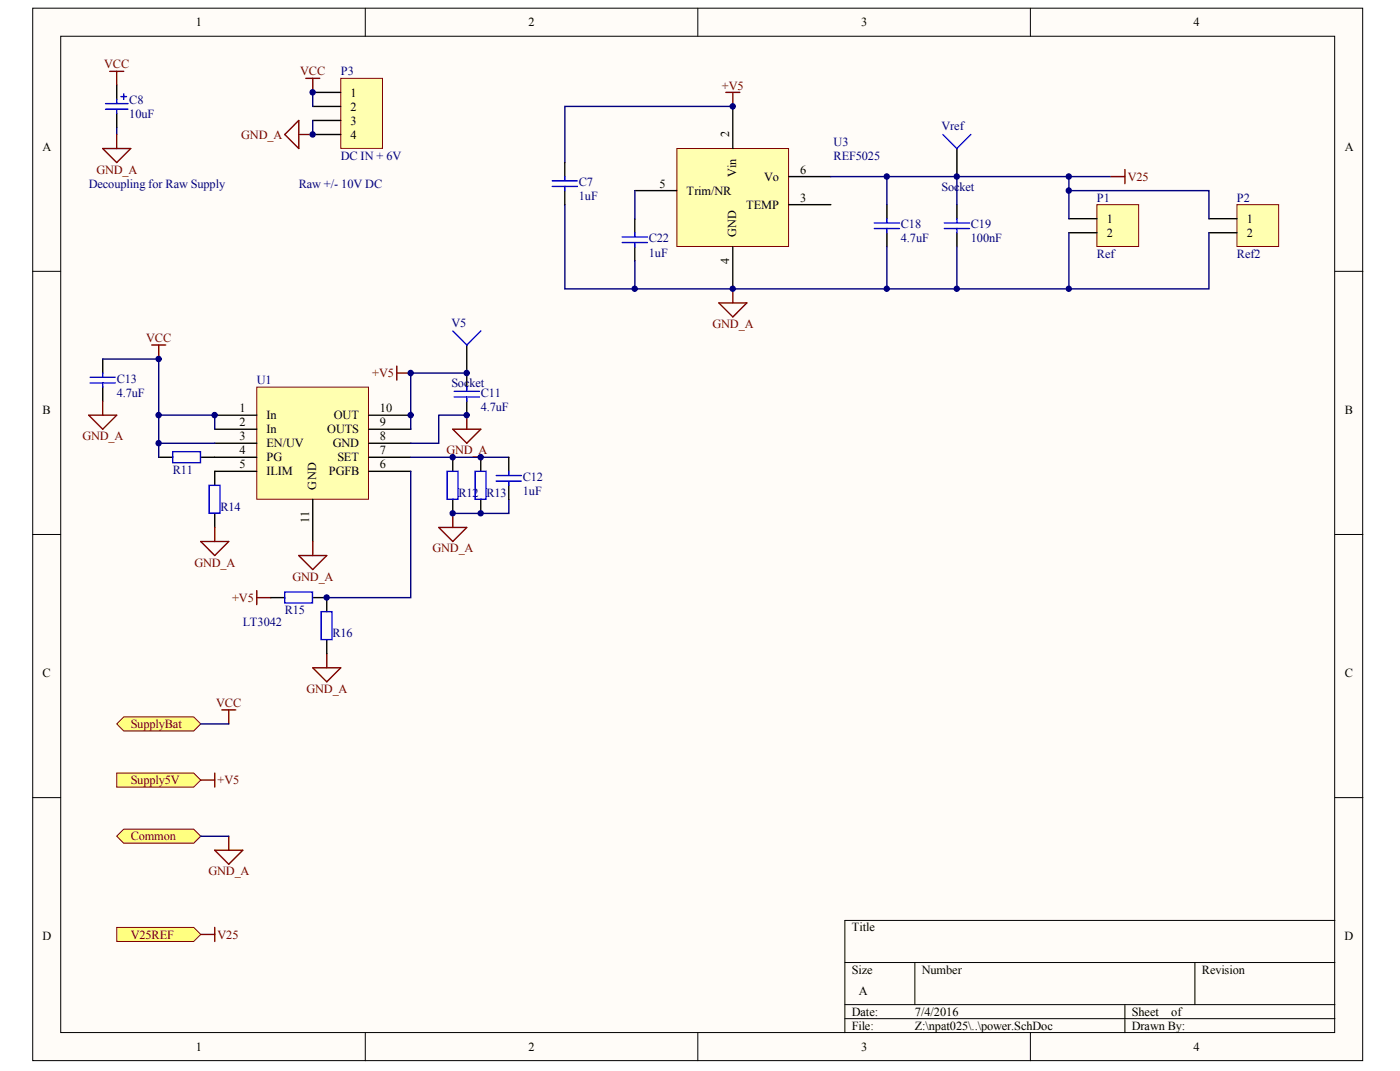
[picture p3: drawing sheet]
<svg xmlns="http://www.w3.org/2000/svg" width="271mm" height="207mm" viewBox="0 0 271 207" stroke-linecap="round" stroke-linejoin="round" font-family="sans-serif">
<defs><g id="words">
<g font-size="2.4">
<text x="37.9" y="5.1">1</text>
<text x="102.3" y="5.1">2</text>
<text x="166.6" y="5.1">3</text>
<text x="231" y="5.1">4</text>
<text x="67.8" y="18.7">1</text>
<text x="67.8" y="21.4">2</text>
<text x="8.2" y="29.1">A</text>
<text x="67.8" y="24.1">3</text>
<text x="67.8" y="26.8">4</text>
<text x="141.1" y="26.5" transform="rotate(-90 141.1 26.5)">2</text>
<text x="260.2" y="29.1">A</text>
<text x="142.5" y="34.3" transform="rotate(-90 142.5 34.3)">Vin</text>
<text x="147.9" y="34.9">Vo</text>
<text x="154.8" y="33.6">6</text>
<text x="127.6" y="36.3">5</text>
<text x="132.9" y="37.7">Trim/NR</text>
<text x="144.4" y="40.4">TEMP</text>
<text x="154.8" y="39">3</text>
<text x="142.5" y="45.8" transform="rotate(-90 142.5 45.8)">GND</text>
<text x="214.2" y="43.1">1</text>
<text x="214.2" y="45.8">2</text>
<text x="241.3" y="43.1">1</text>
<text x="241.3" y="45.8">2</text>
<text x="141.1" y="51.1" transform="rotate(-90 141.1 51.1)">4</text>
<text x="8.3" y="80">B</text>
<text x="46.3" y="79.7">1</text>
<text x="46.3" y="82.4">2</text>
<text x="51.6" y="81.1">In</text>
<text x="51.6" y="83.8">In</text>
<text x="63.3" y="83.8">OUTS</text>
<text x="64.6" y="81.1">OUT</text>
<text x="73.5" y="79.7">10</text>
<text x="73.5" y="82.4">9</text>
<text x="260.3" y="80">B</text>
<text x="46.3" y="85.1">3</text>
<text x="46.3" y="87.9">4</text>
<text x="51.6" y="86.5">EN/UV</text>
<text x="51.6" y="89.2">PG</text>
<text x="64.4" y="86.5">GND</text>
<text x="65.3" y="89.2">SET</text>
<text x="73.5" y="85.1">8</text>
<text x="73.5" y="87.9">7</text>
<text x="46.3" y="90.6">5</text>
<text x="51.6" y="91.9">ILIM</text>
<text x="61.2" y="94.7" transform="rotate(-90 61.2 94.7)">GND</text>
<text x="63.6" y="91.9">PGFB</text>
<text x="73.5" y="90.6">6</text>
<text x="59.8" y="101.2" transform="rotate(-90 59.8 101.2)">11</text>
<text x="8.3" y="130.9">C</text>
<text x="260.3" y="130.9">C</text>
<text x="8.2" y="181.8">D</text>
<text x="164.9" y="180.1">Title</text>
<text x="260.2" y="181.8">D</text>
<text x="164.9" y="188.2">Size</text>
<text x="178.4" y="188.2">Number</text>
<text x="232.6" y="188.2">Revision</text>
<text x="164.9" y="196.4">Date:</text>
<text x="166.2" y="192.3">A</text>
<text x="177.1" y="196.4">7/4/2016</text>
<text x="219.1" y="196.4">Sheet</text>
<text x="226.7" y="196.4">of</text>
<text x="37.9" y="203.2">1</text>
<text x="102.3" y="203.2">2</text>
<text x="164.9" y="199.1">File:</text>
<text x="166.6" y="203.2">3</text>
<text x="177.1" y="199.1">Z:\npat025\..\power.SchDoc</text>
<text x="219.1" y="199.1">Drawn By:</text>
<text x="231" y="203.2">4</text>
</g>
<g font-size="2.4" fill="#800000">
<text x="20.2" y="13.2">VCC</text>
<text x="58.1" y="14.6">VCC</text>
<text x="139.7" y="17.3">+V5</text>
<text x="46.7" y="26.8">GND_A</text>
<text x="18.7" y="33.6">GND_A</text>
<text x="218.2" y="34.9">V25</text>
<text x="137.9" y="63.4">GND_A</text>
<text x="28.3" y="66.2">VCC</text>
<text x="72" y="72.9">+V5</text>
<text x="16" y="85.1">GND_A</text>
<text x="86.4" y="87.8">GND_A</text>
<text x="83.7" y="106.8">GND_A</text>
<text x="37.6" y="109.5">GND_A</text>
<text x="56.6" y="112.3">GND_A</text>
<text x="44.9" y="116.4">+V5</text>
<text x="41.9" y="136.7">VCC</text>
<text x="59.3" y="134">GND_A</text>
<text x="25.3" y="140.8">SupplyBat</text>
<text x="25.3" y="151.6">Supply5V</text>
<text x="42.1" y="151.6">+V5</text>
<text x="25.3" y="162.5">Common</text>
<text x="40.3" y="169.2">GND_A</text>
<text x="25.3" y="181.5">V25REF</text>
<text x="42.1" y="181.5">V25</text>
</g>
<g font-size="2.4" fill="#000080">
<text x="65.9" y="14.6">P3</text>
<text x="25" y="20">C8</text>
<text x="25" y="22.7">10uF</text>
<text x="161.3" y="28.2">U3</text>
<text x="182.2" y="25.2">Vref</text>
<text x="65.9" y="30.9">DC IN + 6V</text>
<text x="161.3" y="30.9">REF5025</text>
<text x="17.2" y="36.3">Decoupling for Raw Supply</text>
<text x="57.8" y="36.3">Raw +/- 10V DC</text>
<text x="112" y="36">C7</text>
<text x="112" y="38.7">1uF</text>
<text x="182.2" y="36.8">Socket</text>
<text x="212.3" y="39">P1</text>
<text x="239.4" y="39">P2</text>
<text x="125.6" y="46.9">C22</text>
<text x="174.3" y="44.2">C18</text>
<text x="174.3" y="46.9">4.7uF</text>
<text x="187.9" y="44.2">C19</text>
<text x="187.9" y="46.9">100nF</text>
<text x="125.6" y="49.6">1uF</text>
<text x="212.3" y="49.9">Ref</text>
<text x="239.4" y="49.9">Ref2</text>
<text x="87.4" y="63.2">V5</text>
<text x="22.6" y="74">C13</text>
<text x="22.6" y="76.7">4.7uF</text>
<text x="49.7" y="74.3">U1</text>
<text x="87.4" y="74.8">Socket</text>
<text x="93" y="76.7">C11</text>
<text x="93" y="79.4">4.7uF</text>
<text x="33.4" y="91.7">R11</text>
<text x="88.7" y="96">R12</text>
<text x="94.1" y="96">R13</text>
<text x="101.2" y="93">C12</text>
<text x="101.2" y="95.7">1uF</text>
<text x="42.6" y="98.7">R14</text>
<text x="55.1" y="118.8">R15</text>
<text x="47" y="121">LT3042</text>
<text x="64.3" y="123.1">R16</text>
</g>
</g></defs>
<g fill="#fffcf8" stroke="#000" stroke-width=".19">
<path d="M6.3 1.6h257.4v203.5h-257.4z"/>
<path d="M11.8 7h246.5v192.6h-246.5z"/>
</g>
<g fill="none" stroke="#000" stroke-width=".19">
<path d="M70.7 1.6v5.4M135 1.6v5.4M199.4 1.6v5.4M6.3 52.5h5.5M258.3 52.5h5.5M6.3 103.3h5.5M258.3 103.3h5.5M6.3 154.2h5.5M258.3 154.2h5.5M258.3 178h-94.8v21.7M70.7 199.7v5.4M135 199.7v5.4"/>
<path d="M163.5 186.1h94.8M163.5 194.2h94.8M163.5 197h94.8M177.1 186.1v8.1M199.4 199.7v5.4M217.7 194.2v5.5M231.2 186.1v8.1"/>
</g>
<path d="M59.2 15.2h2.7M60.5 15.2v2.7" fill="none" stroke="#800000" stroke-width=".27"/>
<path d="M65.9 15.2h8.1v13.5h-8.1z" fill="#ffffb0" stroke="#800000" stroke-width=".19"/>
<path d="M60.5 17.9h5.4M60.5 20.6h5.4M60.5 23.3h5.4M60.5 26h5.4" fill="none" stroke="#000" stroke-width=".27"/>
<path d="M21.2 13.8h2.7M22.6 13.8v2.7M19.9 28.7h5.4l-2.7 2.7zM22.6 26v2.7M57.8 23.3v5.4l-2.7-2.7zM57.8 26h2.7M38.8 150.8h2.8M41.6 149.5v2.7" fill="none" stroke="#800000" stroke-width=".27"/>
<path d="M22.6 24.6v1.4M60.5 23.3v2.7" fill="none" stroke="#000080" stroke-width=".27"/>
<path d="M49.7 74.8h21.6v21.7h-21.6z" fill="#ffffb0" stroke="#800000" stroke-width=".19"/>
<g fill="none" stroke="#000" stroke-width=".27">
<path d="M22.6 16.5v2.7M22.6 21.9v2.7M19.9 69.4v2.7M19.9 74.8v2.8M90.3 72.1v2.7M90.3 77.6v2.7M30.7 88.4h2.7M38.8 88.4h10.9M41.6 80.3h8.1M41.6 83h8.1M41.6 85.7h8.1M41.6 99.3v2.7"/>
<path d="M49.7 91.1h-8.1v2.7M60.5 96.6v8.1M71.4 80.3h8.1M71.4 83h8.1M71.4 85.7h8.1M71.4 88.4h8.1M71.4 91.1h8.1M87.6 88.4v2.7M87.6 96.6v2.7M93 88.4v2.7M93 96.6v2.7M98.5 88.4v2.7"/>
<path d="M98.5 93.8v2.8M52.4 115.6h2.7M60.5 115.6h2.7v2.7M63.2 123.7v2.7"/>
</g>
<g fill="none" stroke="#00f" stroke-width=".27">
<path d="M22.6 19.2v.8M23.4 18.7h1.1M23.9 18.1v1.1M20.4 20h4.4M20.4 21.1h4.4M22.6 21.1v.8M17.4 74h4.9M17.4 73h4.9M19.9 72.1v.9M19.9 74v.8M87.9 76.7h4.9M87.9 75.7h4.9"/>
<path d="M90.3 74.8v.9M90.3 76.7v.9M33.4 87.3h5.4v2.2h-5.4zM40.5 93.8h2.1v5.4h-2.1zM86.5 91.1h2.2v5.4h-2.2zM92 91.1h2.1v5.4h-2.1zM96 93h4.9M96 91.9h4.9M98.5 91.1v.8M98.5 93v.8M55.1 114.5h5.4v2.1h-5.4zM62.2 118.3h2.1v5.4h-2.1z"/>
</g>
<path d="M60.5 17.9v2.7M19.9 69.4h10.8v10.9M90.3 72.1h-10.8v10.9M41.6 85.7h-10.9v2.7M41.6 83v-2.7h-10.9v5.4M79.5 91.1v24.5h-16.3M79.5 88.4h19M90.3 80.3h-5.4v5.4h-5.4M98.5 96.6v2.7h-10.9" fill="none" stroke="#000080" stroke-width=".27"/>
<g fill="none" stroke="#800000" stroke-width=".27">
<path d="M19.9 77.6v2.7M29.4 66.7h2.7M30.7 66.7v2.7M76.8 70.8v2.7M76.8 72.1h2.7M17.2 80.3h5.4l-2.7 2.7zM87.6 99.3v2.7M87.6 83h5.4l-2.7 2.7zM90.3 80.3v2.7M38.8 104.7h5.5l-2.7 2.7zM41.6 102v2.7M49.7 114.2v2.7"/>
<path d="M49.7 115.6h2.7M57.8 107.4h5.4l-2.7 2.7zM60.5 104.7v2.7M84.9 102h5.4l-2.7 2.7zM60.5 129.1h5.4l-2.7 2.7zM63.2 126.4v2.7"/>
</g>
<g fill="#ffff80" stroke="#800000" stroke-width=".19">
<path d="M22.6 149.5h14.9l1.3 1.3-1.3 1.4h-14.9z" fill-rule="evenodd"/>
<path d="M23.9 160.3h13.6l1.3 1.4-1.3 1.3h-13.6l-1.3-1.3z" fill-rule="evenodd"/>
</g>
<path d="M41.6 164.4h5.4l-2.7 2.7zM44.3 161.7v2.7" fill="none" stroke="#800000" stroke-width=".27"/>
<path d="M38.8 161.7h5.5" fill="none" stroke="#000080" stroke-width=".27"/>
<path d="M23.9 138.6h13.6l1.3 1.4-1.3 1.3h-13.6l-1.3-1.3z" fill-rule="evenodd" fill="#ffff80" stroke="#800000" stroke-width=".19"/>
<path d="M42.9 137.3h2.7M44.3 137.3v2.7" fill="none" stroke="#800000" stroke-width=".27"/>
<path d="M38.8 140h5.5" fill="none" stroke="#000080" stroke-width=".27"/>
<path d="M131 28.7h21.6v19h-21.6z" fill="#ffffb0" stroke="#800000" stroke-width=".19"/>
<g fill="none" stroke="#000" stroke-width=".27">
<path d="M109.3 31.4v2.7M109.3 36.9v2.7M122.9 36.9h8.1M141.8 20.6v8.1M152.7 34.1h8.1M152.7 39.6h8.1M171.6 39.6v2.7M185.2 39.6v2.7M122.9 42.3v2.7M122.9 47.7v2.7M141.8 47.7v8.2M171.6 45v2.7"/>
<path d="M185.2 45v2.7"/>
</g>
<path d="M140.5 17.9h2.7M141.8 17.9v2.7M139.1 58.6h5.4l-2.7 2.7zM141.8 55.9v2.7" fill="none" stroke="#800000" stroke-width=".27"/>
<g fill="none" stroke="#00f" stroke-width=".27">
<path d="M106.9 36h4.8M106.9 35h4.8M109.3 34.1v.9M109.3 36v.9M120.4 46.9h4.9M120.4 45.8h4.9M122.9 45v.8M122.9 46.9v.8M169.2 44.2h4.9M169.2 43.1h4.9M171.6 42.3v.8M171.6 44.2v.8"/>
<path d="M182.7 44.2h4.9M182.7 43.1h4.9M185.2 42.3v.8M185.2 44.2v.8"/>
</g>
<path d="M109.3 39.6v16.3h62.3v-8.2M122.9 36.9v5.4M141.8 20.6h-32.5v10.8M160.8 34.1h10.8v5.5M171.6 34.1h13.6v5.5M185.2 34.1h29.8M122.9 50.4v5.5M185.2 47.7v8.2h-13.6" fill="none" stroke="#000080" stroke-width=".27"/>
<path d="M22.6 179.3h14.9l1.3 1.4-1.3 1.3h-14.9z" fill-rule="evenodd" fill="#ffff80" stroke="#800000" stroke-width=".19"/>
<path d="M215 34.1h2.7M217.7 32.8v2.7M41.6 179.3v2.7M38.8 180.7h2.8" fill="none" stroke="#800000" stroke-width=".27"/>
<path d="M212.3 39.6h8.1v8.1h-8.1z" fill="#ffffb0" stroke="#800000" stroke-width=".19"/>
<path d="M206.9 42.3h5.4M206.9 45h5.4" fill="none" stroke="#000" stroke-width=".27"/>
<path d="M206.9 34.1v8.2M206.9 45v10.9h-21.7" fill="none" stroke="#000080" stroke-width=".27"/>
<path d="M239.4 39.6h8.1v8.1h-8.1z" fill="#ffffb0" stroke="#800000" stroke-width=".19"/>
<path d="M185.2 28.7v5.4M234 42.3h5.4M234 45h5.4M90.3 66.7v5.4" fill="none" stroke="#000" stroke-width=".27"/>
<path d="M206.9 36.9h27.1v5.4M234 45v10.9h-27.1" fill="none" stroke="#000080" stroke-width=".27"/>
<path d="M182.5 26l2.7 2.7 2.7-2.7M87.6 64l2.7 2.7 2.7-2.7" fill="none" stroke="#00f" stroke-width=".27"/>
<g fill="#000080" stroke="#000080" stroke-width=".19">
<circle cx="30.7" cy="85.7" r=".52"/>
<circle cx="30.7" cy="80.3" r=".52"/>
<circle cx="30.7" cy="69.4" r=".52"/>
<circle cx="41.5" cy="80.3" r=".52"/>
<circle cx="60.5" cy="26" r=".52"/>
<circle cx="60.5" cy="17.9" r=".52"/>
<circle cx="63.2" cy="115.5" r=".52"/>
<circle cx="79.5" cy="80.3" r=".52"/>
<circle cx="79.5" cy="72.1" r=".52"/>
<circle cx="87.6" cy="99.2" r=".52"/>
<circle cx="87.6" cy="88.4" r=".52"/>
<circle cx="90.3" cy="80.3" r=".52"/>
<circle cx="90.3" cy="72.1" r=".52"/>
<circle cx="93" cy="99.2" r=".52"/>
<circle cx="93" cy="88.4" r=".52"/>
<circle cx="122.8" cy="55.8" r=".52"/>
<circle cx="141.8" cy="55.8" r=".52"/>
<circle cx="141.8" cy="20.6" r=".52"/>
<circle cx="171.6" cy="55.8" r=".52"/>
<circle cx="171.6" cy="34.1" r=".52"/>
<circle cx="185.2" cy="55.8" r=".52"/>
<circle cx="185.1" cy="34.1" r=".52"/>
<circle cx="206.8" cy="55.8" r=".52"/>
<circle cx="206.8" cy="36.8" r=".52"/>
<circle cx="206.8" cy="34.1" r=".52"/>
</g>
<use href="#words"/>
</svg>
